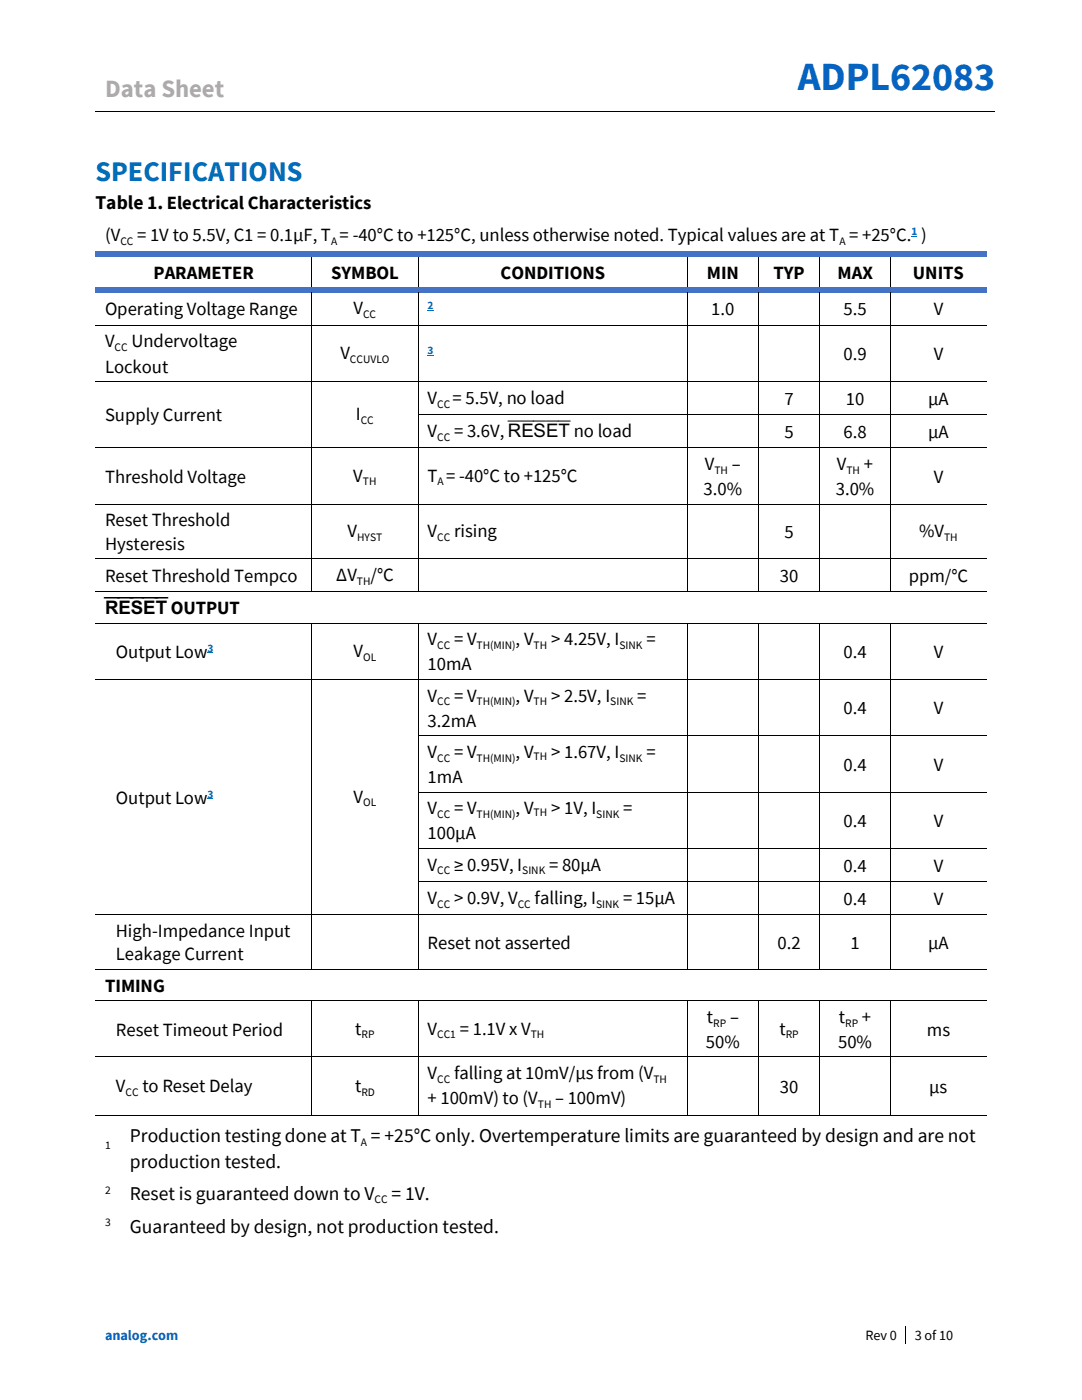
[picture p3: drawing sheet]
<svg xmlns="http://www.w3.org/2000/svg" width="216mm" height="279mm" viewBox="0 0 216 279" stroke-linecap="round" stroke-linejoin="round" font-family="sans-serif">
<defs><g id="words">
<text font-size="8" fill="#0563c1" x="159.2" y="18">ADPL62083</text>
<text font-size="5.6" fill="#006fb9" x="19" y="36.2">SPECIFICATIONS</text>
<text font-size="5" fill="#aeaaaa" x="21" y="19.3">Data Sheet</text>
<g font-size="3.9">
<text x="19" y="41.7">Table 1. Electrical Characteristics</text>
<text x="25.9" y="227.9">Production testing done at T = +25°C only. Overtemperature limits are guaranteed by design and are not</text>
<text x="25.9" y="233.1">production tested.</text>
<text x="25.9" y="239.4">Reset is guaranteed down to V</text>
<text x="78.1" y="239.4">= 1V.</text>
<text x="25.9" y="246">Guaranteed by design, not production tested.</text>
</g>
<g font-size="3.7">
<text x="21" y="48.1">(V</text>
<text x="27.4" y="48.1">= 1V to 5.5V, C1 = 0.1µF, T = -40°C to +125°C, unless otherwise noted. Typical values are at T = +25°C. )</text>
<text x="30.7" y="55.6">PARAMETER</text>
<text x="66" y="55.6">SYMBOL</text>
<text x="99.9" y="55.6">CONDITIONS</text>
<text x="141" y="55.6">MIN</text>
<text x="154.3" y="55.6">TYP</text>
<text x="167.1" y="55.6">MAX</text>
<text x="182.2" y="55.6">UNITS</text>
<text x="21" y="62.9">Operating Voltage Range</text>
<text x="70.5" y="62.7">V</text>
<text x="141.9" y="62.9">1.0</text>
<text x="168.3" y="62.9">5.5</text>
<text x="186.3" y="62.9">V</text>
<text x="21" y="69.3">V</text>
<text x="26.3" y="69.3">Undervoltage</text>
<text x="67.9" y="71.7">V</text>
<text x="168.3" y="71.8">0.9</text>
<text x="186.3" y="71.8">V</text>
<text x="21" y="74.3">Lockout</text>
<text x="71" y="83.9">I</text>
<text x="85.3" y="80.6">V</text>
<text x="90.3" y="80.6">= 5.5V, no load</text>
<text x="156.5" y="80.8">7</text>
<text x="168.8" y="80.8">10</text>
<text x="185.2" y="80.8">µA</text>
<text x="21" y="84.1">Supply Current</text>
<text x="85.3" y="87.2">V</text>
<text x="90.6" y="87.2">= 3.6V, RESETno load</text>
<text x="156.5" y="87.4">5</text>
<text x="168.3" y="87.4">6.8</text>
<text x="185.2" y="87.4">µA</text>
<text x="140.7" y="93.8">V</text>
<text x="146" y="93.8">–</text>
<text x="167" y="93.8">V</text>
<text x="172.4" y="93.8">+</text>
<text x="21" y="96.3">Threshold Voltage</text>
<text x="70.5" y="96.1">V</text>
<text x="85.3" y="96.1">T = -40°C to +125°C</text>
<text x="140.4" y="98.8">3.0%</text>
<text x="166.8" y="98.8">3.0%</text>
<text x="186.3" y="96.3">V</text>
<text x="21" y="105">Reset Threshold</text>
<text x="69.4" y="107.2">V</text>
<text x="85.3" y="107.2">V</text>
<text x="90.6" y="107.2">rising</text>
<text x="156.5" y="107.4">5</text>
<text x="183.4" y="107.2">%V</text>
<text x="21" y="109.7">Hysteresis</text>
<text x="21" y="116.1">Reset Threshold Tempco</text>
<text x="67.1" y="116">ΔV</text>
<text x="73.9" y="116">/°C</text>
<text x="155.6" y="116.1">30</text>
<text x="181.3" y="116.1">ppm/°C</text>
<text x="21" y="122.5">RESETOUTPUT</text>
<text x="23.1" y="131.3">Output Low</text>
<text x="70.5" y="131.1">V</text>
<text x="85.3" y="128.8">V</text>
<text x="90.6" y="128.8">= V</text>
<text x="102.9" y="128.8">, V</text>
<text x="110" y="128.8">&gt; 4.25V, I</text>
<text x="129" y="128.8">=</text>
<text x="168.3" y="131.3">0.4</text>
<text x="186.3" y="131.3">V</text>
<text x="85.3" y="133.8">10mA</text>
<text x="85.3" y="140.1">V</text>
<text x="90.6" y="140.1">= V</text>
<text x="102.9" y="140.1">, V</text>
<text x="110" y="140.1">&gt; 2.5V, I</text>
<text x="127.1" y="140.1">=</text>
<text x="168.3" y="142.6">0.4</text>
<text x="186.3" y="142.6">V</text>
<text x="85.3" y="145.1">3.2mA</text>
<text x="85.3" y="151.3">V</text>
<text x="90.6" y="151.3">= V</text>
<text x="102.9" y="151.3">, V</text>
<text x="110" y="151.3">&gt; 1.67V, I</text>
<text x="129" y="151.3">=</text>
<text x="168.3" y="153.8">0.4</text>
<text x="186.3" y="153.8">V</text>
<text x="23.1" y="160.4">Output Low</text>
<text x="70.5" y="160.2">V</text>
<text x="85.3" y="156.3">1mA</text>
<text x="85.3" y="162.5">V</text>
<text x="85.3" y="167.5">100µA</text>
<text x="90.6" y="162.5">= V</text>
<text x="102.9" y="162.5">, V</text>
<text x="110" y="162.5">&gt; 1V, I</text>
<text x="124.4" y="162.5">=</text>
<text x="168.3" y="165.1">0.4</text>
<text x="186.3" y="165.1">V</text>
<text x="85.3" y="173.8">V</text>
<text x="90.6" y="173.8">≥ 0.95V, I</text>
<text x="109.6" y="173.8">= 80µA</text>
<text x="168.3" y="174">0.4</text>
<text x="186.3" y="174">V</text>
<text x="85.3" y="180.4">V</text>
<text x="90.6" y="180.4">&gt; 0.9V, V</text>
<text x="106.7" y="180.4">falling, I</text>
<text x="124.3" y="180.4">= 15µA</text>
<text x="168.3" y="180.6">0.4</text>
<text x="186.3" y="180.6">V</text>
<text x="23.1" y="187">High-Impedance Input</text>
<text x="23.1" y="191.6">Leakage Current</text>
<text x="85.3" y="189.3">Reset not asserted</text>
<text x="155.1" y="189.3">0.2</text>
<text x="169.7" y="189.3">1</text>
<text x="185.2" y="189.3">µA</text>
<text x="21" y="197.9">TIMING</text>
<text x="23.1" y="206.7">Reset Timeout Period</text>
<text x="70.9" y="206.5">t</text>
<text x="85.3" y="206.5">V</text>
<text x="91.8" y="206.5">= 1.1V x V</text>
<text x="140.9" y="209.2">50%</text>
<text x="141" y="204.2">t</text>
<text x="145.7" y="204.2">–</text>
<text x="155.5" y="206.5">t</text>
<text x="167.3" y="209.2">50%</text>
<text x="167.4" y="204.2">t</text>
<text x="172" y="204.2">+</text>
<text x="184.9" y="206.7">ms</text>
<text x="85.3" y="215.4">V</text>
<text x="90.6" y="215.4">falling at 10mV/µs from (V</text>
<text x="23.1" y="217.9">V</text>
<text x="28.4" y="217.9">to Reset Delay</text>
<text x="70.8" y="217.9">t</text>
<text x="85.3" y="220.4">+ 100mV) to (V</text>
<text x="110.8" y="220.4">– 100mV)</text>
<text x="155.6" y="218.1">30</text>
<text x="185.4" y="218.1">µs</text>
</g>
<text font-size="2.8" fill="#0563c1" x="21" y="267.5">analog.com</text>
<g font-size="2.8">
<text x="172.7" y="267.5">Rev 0</text>
<text x="182.5" y="267.5">3 of 10</text>
</g>
<g font-size="2.3" fill="#006fb9">
<text x="181.9" y="46.9">1</text>
<text x="85.3" y="61.7">2</text>
<text x="85.3" y="70.6">3</text>
<text x="41.4" y="130.1">3</text>
<text x="41.4" y="159.2">3</text>
</g>
<g font-size="2.3">
<text x="24" y="48.9">CC</text>
<text x="66" y="48.9">A</text>
<text x="167.5" y="48.9">A</text>
<text x="72.4" y="63.5">CC</text>
<text x="22.9" y="70.1">CC</text>
<text x="69.8" y="72.4">CCUVLO</text>
<text x="87.2" y="81.3">CC</text>
<text x="72" y="84.6">CC</text>
<text x="87.2" y="87.9">CC</text>
<text x="142.6" y="94.5">TH</text>
<text x="168.9" y="94.5">TH</text>
<text x="72.4" y="96.8">TH</text>
<text x="87.3" y="96.8">A</text>
<text x="71.3" y="107.9">HYST</text>
<text x="87.2" y="107.9">CC</text>
<text x="188.4" y="107.9">TH</text>
<text x="71.2" y="116.7">TH</text>
<text x="72.4" y="131.8">OL</text>
<text x="87.2" y="129.5">CC</text>
<text x="95.1" y="129.5">TH(MIN)</text>
<text x="106.5" y="129.5">TH</text>
<text x="123.6" y="129.5">SINK</text>
<text x="87.2" y="140.8">CC</text>
<text x="95.1" y="140.8">TH(MIN)</text>
<text x="106.5" y="140.8">TH</text>
<text x="121.8" y="140.8">SINK</text>
<text x="87.2" y="152">CC</text>
<text x="95.1" y="152">TH(MIN)</text>
<text x="106.5" y="151.7">TH</text>
<text x="123.6" y="152">SINK</text>
<text x="72.4" y="160.9">OL</text>
<text x="87.2" y="163.3">CC</text>
<text x="95.1" y="163.3">TH(MIN)</text>
<text x="106.5" y="162.9">TH</text>
<text x="119" y="163.3">SINK</text>
<text x="87.2" y="174.5">CC</text>
<text x="104.2" y="174.5">SINK</text>
<text x="87.2" y="181.1">CC</text>
<text x="103.3" y="181.1">CC</text>
<text x="118.9" y="181.1">SINK</text>
<text x="72.2" y="207.2">RP</text>
<text x="87.2" y="207.2">CC1</text>
<text x="105.9" y="207.2">TH</text>
<text x="142.3" y="204.9">RP</text>
<text x="156.8" y="207.2">RP</text>
<text x="168.6" y="204.9">RP</text>
<text x="25" y="218.6">CC</text>
<text x="72.1" y="218.6">RD</text>
<text x="87.2" y="216.1">CC</text>
<text x="107.3" y="221.1">TH</text>
<text x="130.4" y="216.1">TH</text>
<text x="21" y="229.2">1</text>
<text x="72" y="228.6">A</text>
<text x="21" y="238.2">2</text>
<text x="21" y="244.7">3</text>
<text x="74.7" y="240.1">CC</text>
</g>
</g></defs>
<path d="M19 22.4h83.3M102.4 22.4h96M180.6 264.7v3.6" fill="none" stroke="#000" stroke-width=".2"/>
<path d="M102.3 22.3h.1v.1h-.1z" fill-rule="evenodd" fill="#000"/>
<path d="M181.9 47.1h1.1v.1h-1.1z" fill-rule="evenodd" fill="#006fb9"/>
<g fill="#4472c4">
<path d="M19 50.2h43.2v1.1h-43.2z" fill-rule="evenodd"/>
<path d="M62.2 50.2h1v1.1h-1z" fill-rule="evenodd"/>
<path d="M63.2 50.2h20.1v1.1h-20.1z" fill-rule="evenodd"/>
<path d="M83.3 50.2h1.1v1.1h-1.1z" fill-rule="evenodd"/>
<path d="M84.4 50.2h52.7v1.1h-52.7z" fill-rule="evenodd"/>
<path d="M137.1 50.2h1.1v1.1h-1.1z" fill-rule="evenodd"/>
<path d="M138.2 50.2h13v1.1h-13z" fill-rule="evenodd"/>
<path d="M151.2 50.2h1.1v1.1h-1.1z" fill-rule="evenodd"/>
<path d="M152.3 50.2h11.2v1.1h-11.2z" fill-rule="evenodd"/>
<path d="M163.5 50.2h1.1v1.1h-1.1z" fill-rule="evenodd"/>
<path d="M164.6 50.2h12.9v1.1h-12.9z" fill-rule="evenodd"/>
<path d="M177.5 50.2h1.1v1.1h-1.1z" fill-rule="evenodd"/>
<path d="M178.6 50.2h18.3v1.1h-18.3z" fill-rule="evenodd"/>
</g>
<path d="M62.2 51.3v6M83.4 51.3v6M137.2 51.3v6M151.3 51.3v6M163.6 51.3v6M177.6 51.3v6" fill="none" stroke="#000" stroke-width=".2"/>
<path d="M85.3 61.9h1.2v.1h-1.2z" fill-rule="evenodd" fill="#006fb9"/>
<g fill="#4472c4">
<path d="M19 57.3h43.2v1.1h-43.2z" fill-rule="evenodd"/>
<path d="M62.2 57.3h1v1.1h-1z" fill-rule="evenodd"/>
<path d="M63.2 57.3h20.1v1.1h-20.1z" fill-rule="evenodd"/>
<path d="M83.3 57.3h1.1v1.1h-1.1z" fill-rule="evenodd"/>
<path d="M84.4 57.3h52.7v1.1h-52.7z" fill-rule="evenodd"/>
<path d="M137.1 57.3h1.1v1.1h-1.1z" fill-rule="evenodd"/>
<path d="M138.2 57.3h13v1.1h-13z" fill-rule="evenodd"/>
<path d="M151.2 57.3h1.1v1.1h-1.1z" fill-rule="evenodd"/>
<path d="M152.3 57.3h11.2v1.1h-11.2z" fill-rule="evenodd"/>
<path d="M163.5 57.3h1.1v1.1h-1.1z" fill-rule="evenodd"/>
<path d="M164.6 57.3h12.9v1.1h-12.9z" fill-rule="evenodd"/>
<path d="M177.5 57.3h1.1v1.1h-1.1z" fill-rule="evenodd"/>
<path d="M178.6 57.3h18.3v1.1h-18.3z" fill-rule="evenodd"/>
</g>
<path d="M62.2 58.4v6.4M83.4 58.4v6.4M137.2 58.4v6.4M151.3 58.4v6.4M163.6 58.4v6.4M177.6 58.4v6.4" fill="none" stroke="#000" stroke-width=".2"/>
<path d="M85.3 70.8h1.2v.1h-1.2z" fill-rule="evenodd" fill="#006fb9"/>
<g fill="none" stroke="#000" stroke-width=".2">
<path d="M19 64.9h43.2M19 76.2h43.2M62.2 65v11.1M62.2 76.2v6.4M62.3 64.9h21M62.3 76.2h21M83.4 65v11.1M83.4 76.2v6.4M83.5 64.9h53.6M83.5 76.2h53.6M137.2 65v11.1M137.2 76.2v6.4"/>
<path d="M137.3 64.9h13.9M137.3 76.2h13.9M151.3 65v11.1M151.3 76.2v6.4M151.4 64.9h12.1M151.4 76.2h12.1M163.6 65v11.1M163.6 76.2v6.4M163.7 64.9h13.8M163.7 76.2h13.8M177.6 65v11.1M177.6 76.2v6.4"/>
<path d="M177.7 64.9h19.2M177.7 76.2h19.2M19 89.3h43.2M62.2 82.8v6.5M62.2 89.4v11.1M62.3 89.3h21M83.4 82.8v6.5M83.4 89.4v11.1M83.5 82.7h53.6M83.5 89.3h53.6M137.2 82.8v6.5M137.2 89.4v11.1"/>
<path d="M137.3 82.7h13.9M137.3 89.3h13.9M151.3 82.8v6.5M151.3 89.4v11.1M151.4 82.7h12.1M151.4 89.3h12.1M163.6 82.8v6.5M163.6 89.4v11.1M163.7 82.7h13.8M163.7 89.3h13.8M177.6 82.8v6.5M177.6 89.4v11.1"/>
<path d="M177.7 82.7h19.2M177.7 89.3h19.2M19 100.6h43.2M19 111.5h43.2M19 118.1h43.2M62.2 100.7v10.7M62.2 111.6v6.4M62.3 100.6h21M62.3 111.5h21M62.3 118.1h21M83.4 100.7v10.7M83.4 111.6v6.4"/>
<path d="M83.5 100.6h53.6M83.5 111.5h53.6M83.5 118.1h53.6M137.2 100.7v10.7M137.2 111.6v6.4M137.3 100.6h13.9M137.3 111.5h13.9M137.3 118.1h13.9M151.3 100.7v10.7M151.3 111.6v6.4M151.4 100.6h12.1M151.4 111.5h12.1"/>
<path d="M151.4 118.1h12.1M163.6 100.7v10.7M163.6 111.6v6.4M163.7 100.6h13.8M163.7 111.5h13.8M163.7 118.1h13.8M177.6 100.7v10.7M177.6 111.6v6.4M177.7 100.6h19.2M177.7 111.5h19.2M177.7 118.1h19.2"/>
</g>
<g fill="#000">
<path d="M62.2 64.8h.1v.2h-.1z" fill-rule="evenodd"/>
<path d="M62.2 76.1h.1v.1h-.1z" fill-rule="evenodd"/>
<path d="M83.3 64.8h.2v.2h-.2z" fill-rule="evenodd"/>
<path d="M83.3 76.1h.2v.1h-.2z" fill-rule="evenodd"/>
<path d="M137.1 64.8h.2v.2h-.2z" fill-rule="evenodd"/>
<path d="M137.1 76.1h.2v.1h-.2z" fill-rule="evenodd"/>
<path d="M151.2 64.8h.2v.2h-.2z" fill-rule="evenodd"/>
<path d="M151.2 76.1h.2v.1h-.2z" fill-rule="evenodd"/>
<path d="M163.5 64.8h.2v.2h-.2z" fill-rule="evenodd"/>
<path d="M163.5 76.1h.2v.1h-.2z" fill-rule="evenodd"/>
<path d="M177.5 64.8h.2v.2h-.2z" fill-rule="evenodd"/>
<path d="M177.5 76.1h.2v.1h-.2z" fill-rule="evenodd"/>
<path d="M62.2 82.6h.1v.2h-.1z" fill-rule="evenodd"/>
<path d="M62.2 89.3h.1v.1h-.1z" fill-rule="evenodd"/>
<path d="M83.3 82.6h.2v.2h-.2z" fill-rule="evenodd"/>
<path d="M83.3 89.3h.2v.1h-.2z" fill-rule="evenodd"/>
<path d="M137.1 82.6h.2v.2h-.2z" fill-rule="evenodd"/>
<path d="M137.1 89.3h.2v.1h-.2z" fill-rule="evenodd"/>
<path d="M151.2 82.6h.2v.2h-.2z" fill-rule="evenodd"/>
<path d="M151.2 89.3h.2v.1h-.2z" fill-rule="evenodd"/>
<path d="M163.5 82.6h.2v.2h-.2z" fill-rule="evenodd"/>
<path d="M163.5 89.3h.2v.1h-.2z" fill-rule="evenodd"/>
<path d="M177.5 82.6h.2v.2h-.2z" fill-rule="evenodd"/>
<path d="M177.5 89.3h.2v.1h-.2z" fill-rule="evenodd"/>
<path d="M62.2 100.5h.1v.2h-.1z" fill-rule="evenodd"/>
<path d="M62.2 111.4h.1v.2h-.1z" fill-rule="evenodd"/>
<path d="M62.2 118h.1v.2h-.1z" fill-rule="evenodd"/>
<path d="M83.3 100.5h.2v.2h-.2z" fill-rule="evenodd"/>
<path d="M83.3 111.4h.2v.2h-.2z" fill-rule="evenodd"/>
<path d="M83.3 118h.2v.2h-.2z" fill-rule="evenodd"/>
<path d="M137.1 100.5h.2v.2h-.2z" fill-rule="evenodd"/>
<path d="M137.1 111.4h.2v.2h-.2z" fill-rule="evenodd"/>
<path d="M137.1 118h.2v.2h-.2z" fill-rule="evenodd"/>
<path d="M151.2 100.5h.2v.2h-.2z" fill-rule="evenodd"/>
<path d="M151.2 111.4h.2v.2h-.2z" fill-rule="evenodd"/>
<path d="M151.2 118h.2v.2h-.2z" fill-rule="evenodd"/>
<path d="M163.5 100.5h.2v.2h-.2z" fill-rule="evenodd"/>
<path d="M163.5 111.4h.2v.2h-.2z" fill-rule="evenodd"/>
<path d="M163.5 118h.2v.2h-.2z" fill-rule="evenodd"/>
<path d="M177.5 100.5h.2v.2h-.2z" fill-rule="evenodd"/>
<path d="M177.5 111.4h.2v.2h-.2z" fill-rule="evenodd"/>
<path d="M177.5 118h.2v.2h-.2z" fill-rule="evenodd"/>
</g>
<path d="M41.4 130.2h1.2v.2h-1.2z" fill-rule="evenodd" fill="#006fb9"/>
<g fill="none" stroke="#000" stroke-width=".2">
<path d="M19 124.4h43.2M62.2 124.4v11.1M62.3 124.4h21M83.4 124.4v11.1M83.5 124.4h53.6M137.2 124.4v11.1M137.3 124.4h13.9M151.3 124.4v11.1M151.4 124.4h12.1M163.6 124.4v11.1M163.7 124.4h13.8M177.6 124.4v11.1"/>
<path d="M177.7 124.4h19.2"/>
</g>
<g fill="#000">
<path d="M62.2 124.3h.1v.1h-.1z" fill-rule="evenodd"/>
<path d="M83.3 124.3h.2v.1h-.2z" fill-rule="evenodd"/>
<path d="M137.1 124.3h.2v.1h-.2z" fill-rule="evenodd"/>
<path d="M151.2 124.3h.2v.1h-.2z" fill-rule="evenodd"/>
<path d="M163.5 124.3h.2v.1h-.2z" fill-rule="evenodd"/>
<path d="M177.5 124.3h.2v.1h-.2z" fill-rule="evenodd"/>
</g>
<path d="M41.4 159.4h1.2v.1h-1.2z" fill-rule="evenodd" fill="#006fb9"/>
<g fill="none" stroke="#000" stroke-width=".2">
<path d="M19 135.6h43.2M62.2 135.7v11.1M62.3 135.6h21M83.4 135.7v11.1M83.5 135.6h53.6M137.2 135.7v11.1M137.3 135.6h13.9M151.3 135.7v11.1M151.4 135.6h12.1M163.6 135.7v11.1M163.7 135.6h13.8M177.6 135.7v11.1"/>
<path d="M177.7 135.6h19.2M62.2 146.9v11.1M62.2 158.2v11.1M83.4 146.9v11.1M83.4 158.2v11.1M83.5 146.8h53.6M83.5 158.1h53.6M137.2 146.9v11.1M137.2 158.2v11.1M137.3 146.8h13.9M137.3 158.1h13.9M151.3 146.9v11.1"/>
<path d="M151.3 158.2v11.1M151.4 146.8h12.1M151.4 158.1h12.1M163.6 146.9v11.1M163.6 158.2v11.1M163.7 146.8h13.8M163.7 158.1h13.8M177.6 146.9v11.1M177.6 158.2v11.1M177.7 146.8h19.2M177.7 158.1h19.2M62.2 169.4v6.5"/>
<path d="M62.2 176v6.5M83.4 169.4v6.5M83.4 176v6.5M83.5 169.4h53.6M83.5 176h53.6M137.2 169.4v6.5M137.2 176v6.5M137.3 169.4h13.9M137.3 176h13.9M151.3 169.4v6.5M151.3 176v6.5M151.4 169.4h12.1"/>
<path d="M151.4 176h12.1M163.6 169.4v6.5M163.6 176v6.5M163.7 169.4h13.8M163.7 176h13.8M177.6 169.4v6.5M177.6 176v6.5M177.7 169.4h19.2M177.7 176h19.2M19 182.6h43.2M19 193.4h43.2M19 199.7h43.2"/>
<path d="M62.2 182.7v10.7M62.2 199.8v11.1M62.3 182.6h21M62.3 193.4h21M62.3 199.7h21M83.4 182.7v10.7M83.4 199.8v11.1M83.5 182.6h53.6M83.5 193.4h53.6M83.5 199.7h53.6M137.2 182.7v10.7M137.2 199.8v11.1"/>
<path d="M137.3 182.6h13.9M137.3 193.4h13.9M137.3 199.7h13.9M151.3 182.7v10.7M151.3 199.8v11.1M151.4 182.6h12.1M151.4 193.4h12.1M151.4 199.7h12.1M163.6 182.7v10.7M163.6 199.8v11.1M163.7 182.6h13.8M163.7 193.4h13.8"/>
<path d="M163.7 199.7h13.8M177.6 182.7v10.7M177.6 199.8v11.1M177.7 182.6h19.2M177.7 193.4h19.2M177.7 199.7h19.2M19 210.9h43.2M62.2 211v11.5M62.3 210.9h21M83.4 211v11.5M83.5 210.9h53.6M137.2 211v11.5"/>
<path d="M137.3 210.9h13.9M151.3 211v11.5M151.4 210.9h12.1M163.6 211v11.5M163.7 210.9h13.8M177.6 211v11.5M177.7 210.9h19.2M19 222.6h43.2M62.3 222.6h21M83.5 222.6h53.6M137.3 222.6h13.9M151.4 222.6h12.1"/>
<path d="M163.7 222.6h13.8M177.7 222.6h19.2"/>
</g>
<g fill="#000">
<path d="M62.2 135.5h.1v.2h-.1z" fill-rule="evenodd"/>
<path d="M83.3 135.5h.2v.2h-.2z" fill-rule="evenodd"/>
<path d="M137.1 135.5h.2v.2h-.2z" fill-rule="evenodd"/>
<path d="M151.2 135.5h.2v.2h-.2z" fill-rule="evenodd"/>
<path d="M163.5 135.5h.2v.2h-.2z" fill-rule="evenodd"/>
<path d="M177.5 135.5h.2v.2h-.2z" fill-rule="evenodd"/>
<path d="M62.2 146.8h.1v.1h-.1z" fill-rule="evenodd"/>
<path d="M62.2 158h.1v.2h-.1z" fill-rule="evenodd"/>
<path d="M83.3 146.8h.2v.1h-.2z" fill-rule="evenodd"/>
<path d="M83.3 158h.2v.2h-.2z" fill-rule="evenodd"/>
<path d="M137.1 146.8h.2v.1h-.2z" fill-rule="evenodd"/>
<path d="M137.1 158h.2v.2h-.2z" fill-rule="evenodd"/>
<path d="M151.2 146.8h.2v.1h-.2z" fill-rule="evenodd"/>
<path d="M151.2 158h.2v.2h-.2z" fill-rule="evenodd"/>
<path d="M163.5 146.8h.2v.1h-.2z" fill-rule="evenodd"/>
<path d="M163.5 158h.2v.2h-.2z" fill-rule="evenodd"/>
<path d="M177.5 146.8h.2v.1h-.2z" fill-rule="evenodd"/>
<path d="M177.5 158h.2v.2h-.2z" fill-rule="evenodd"/>
<path d="M62.2 169.3h.1v.1h-.1z" fill-rule="evenodd"/>
<path d="M62.2 175.9h.1v.1h-.1z" fill-rule="evenodd"/>
<path d="M83.3 169.3h.2v.1h-.2z" fill-rule="evenodd"/>
<path d="M83.3 175.9h.2v.1h-.2z" fill-rule="evenodd"/>
<path d="M137.1 169.3h.2v.1h-.2z" fill-rule="evenodd"/>
<path d="M137.1 175.9h.2v.1h-.2z" fill-rule="evenodd"/>
<path d="M151.2 169.3h.2v.1h-.2z" fill-rule="evenodd"/>
<path d="M151.2 175.9h.2v.1h-.2z" fill-rule="evenodd"/>
<path d="M163.5 169.3h.2v.1h-.2z" fill-rule="evenodd"/>
<path d="M163.5 175.9h.2v.1h-.2z" fill-rule="evenodd"/>
<path d="M177.5 169.3h.2v.1h-.2z" fill-rule="evenodd"/>
<path d="M177.5 175.9h.2v.1h-.2z" fill-rule="evenodd"/>
<path d="M62.2 182.5h.1v.2h-.1z" fill-rule="evenodd"/>
<path d="M62.2 193.4h.1v.1h-.1z" fill-rule="evenodd"/>
<path d="M62.2 199.6h.1v.2h-.1z" fill-rule="evenodd"/>
<path d="M83.3 182.5h.2v.2h-.2z" fill-rule="evenodd"/>
<path d="M83.3 193.4h.2v.1h-.2z" fill-rule="evenodd"/>
<path d="M83.3 199.6h.2v.2h-.2z" fill-rule="evenodd"/>
<path d="M137.1 182.5h.2v.2h-.2z" fill-rule="evenodd"/>
<path d="M137.1 193.4h.2v.1h-.2z" fill-rule="evenodd"/>
<path d="M137.1 199.6h.2v.2h-.2z" fill-rule="evenodd"/>
<path d="M151.2 182.5h.2v.2h-.2z" fill-rule="evenodd"/>
<path d="M151.2 193.4h.2v.1h-.2z" fill-rule="evenodd"/>
<path d="M151.2 199.6h.2v.2h-.2z" fill-rule="evenodd"/>
<path d="M163.5 182.5h.2v.2h-.2z" fill-rule="evenodd"/>
<path d="M163.5 193.4h.2v.1h-.2z" fill-rule="evenodd"/>
<path d="M163.5 199.6h.2v.2h-.2z" fill-rule="evenodd"/>
<path d="M177.5 182.5h.2v.2h-.2z" fill-rule="evenodd"/>
<path d="M177.5 193.4h.2v.1h-.2z" fill-rule="evenodd"/>
<path d="M177.5 199.6h.2v.2h-.2z" fill-rule="evenodd"/>
<path d="M62.2 210.9h.1v.1h-.1z" fill-rule="evenodd"/>
<path d="M83.3 210.9h.2v.1h-.2z" fill-rule="evenodd"/>
<path d="M137.1 210.9h.2v.1h-.2z" fill-rule="evenodd"/>
<path d="M151.2 210.9h.2v.1h-.2z" fill-rule="evenodd"/>
<path d="M163.5 210.9h.2v.1h-.2z" fill-rule="evenodd"/>
<path d="M177.5 210.9h.2v.1h-.2z" fill-rule="evenodd"/>
<path d="M62.2 222.5h.1v.2h-.1z" fill-rule="evenodd"/>
<path d="M83.3 222.5h.2v.2h-.2z" fill-rule="evenodd"/>
<path d="M137.1 222.5h.2v.2h-.2z" fill-rule="evenodd"/>
<path d="M151.2 222.5h.2v.2h-.2z" fill-rule="evenodd"/>
<path d="M163.5 222.5h.2v.2h-.2z" fill-rule="evenodd"/>
<path d="M177.5 222.5h.2v.2h-.2z" fill-rule="evenodd"/>
</g>
<use href="#words"/>
</svg>
